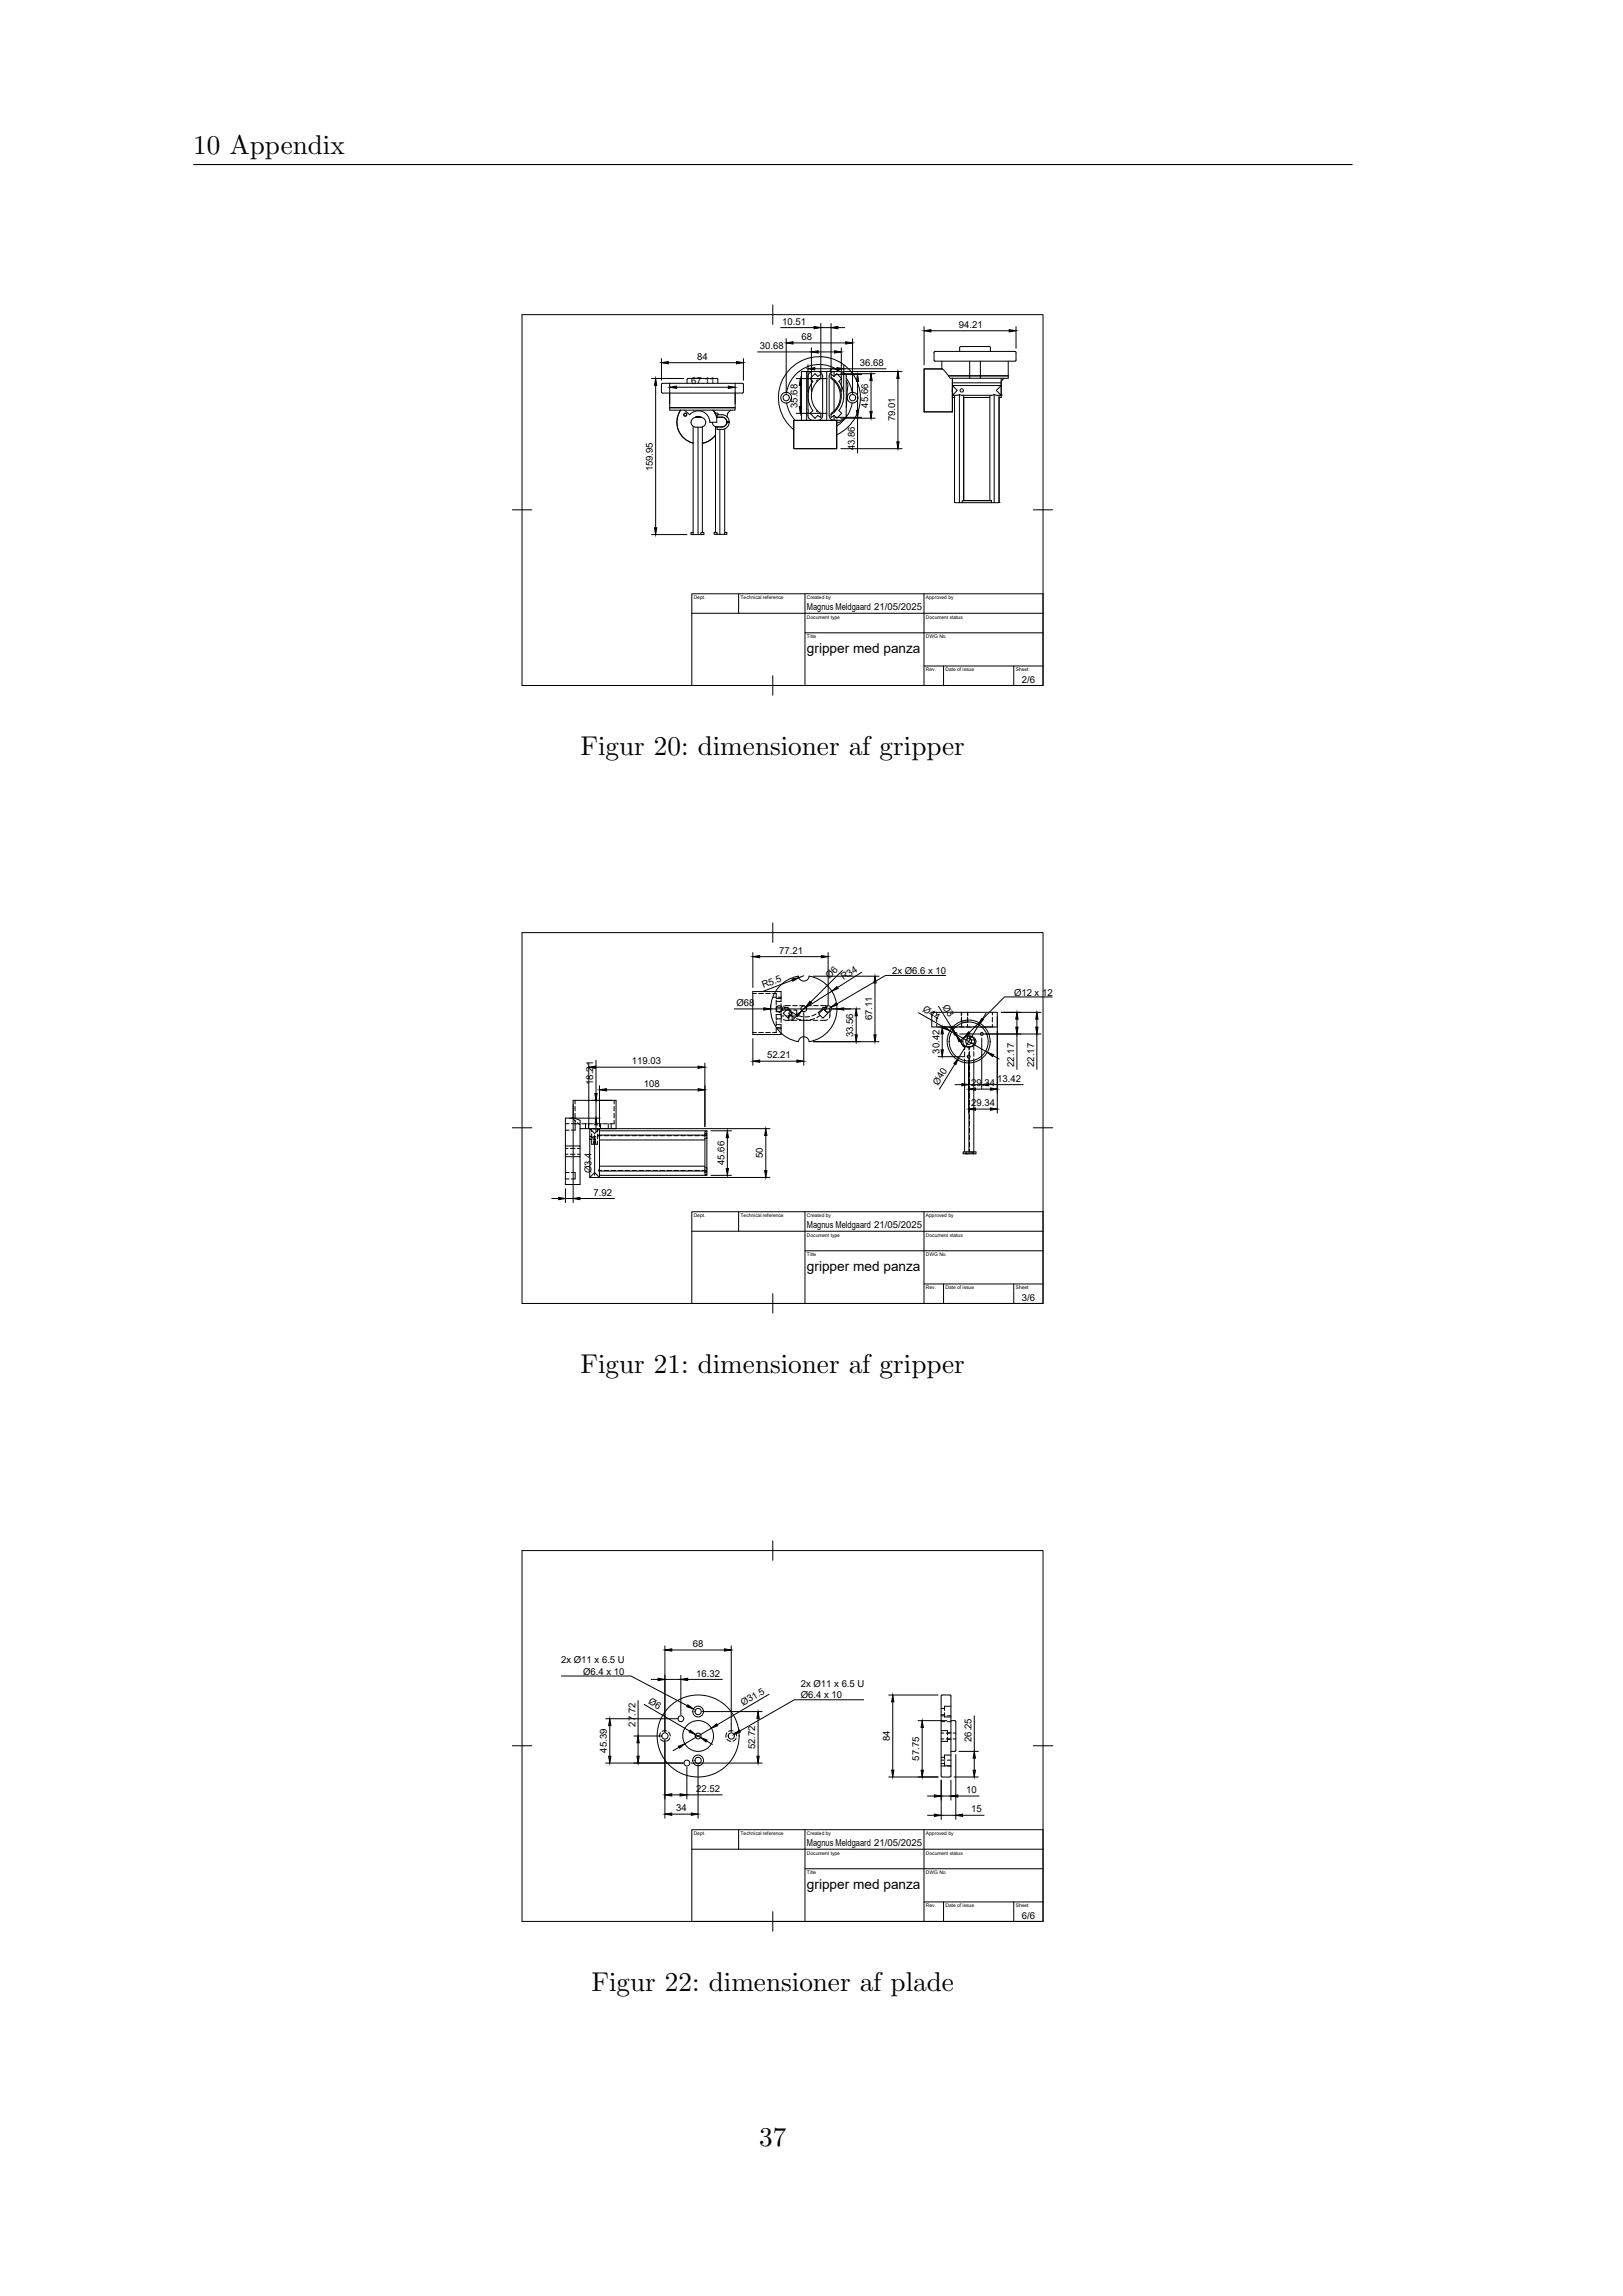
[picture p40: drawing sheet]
<svg xmlns="http://www.w3.org/2000/svg" width="210mm" height="297mm" viewBox="0 0 210 297" stroke-linecap="round" stroke-linejoin="round" font-family="sans-serif">
<defs><g id="words">
<g font-size="3.5">
<text x="25" y="19.9">10 Appendix</text>
<text x="75.1" y="97.7">Figur 20: dimensioner af gripper</text>
<text x="75.1" y="177.6">Figur 21: dimensioner af gripper</text>
<text x="76.5" y="257.5">Figur 22: dimensioner af plade</text>
<text x="98.2" y="277.5">37</text>
</g>
<g font-size="1.8">
<text x="104.4" y="84.5">gripper med panza</text>
<text x="104.4" y="164.4">gripper med panza</text>
<text x="104.4" y="244.4">gripper med panza</text>
</g>
<g font-size="1.2">
<text x="90.2" y="46.5">84</text>
<text x="98.3" y="45.2">30.68</text>
<text x="101.2" y="42">10.51</text>
<text x="103.7" y="44">68</text>
<text x="111.2" y="47.3">36.68</text>
<text x="124.1" y="42.4">94.21</text>
<text x="89.4" y="49.7">67.11</text>
<text x="103.2" y="52.8" transform="rotate(-90 103.2 52.8)">35.68</text>
<text x="112.3" y="52.7" transform="rotate(-90 112.3 52.7)">45.66</text>
<text x="110.6" y="58.3" transform="rotate(-90 110.6 58.3)">43.86</text>
<text x="115.8" y="54.5" transform="rotate(-90 115.8 54.5)">79.01</text>
<text x="84.5" y="61" transform="rotate(-90 84.5 61)">159.95</text>
<text x="104.4" y="79">Magnus Meldgaard 21/05/2025</text>
<text x="132.2" y="88.3">2/6</text>
<text x="100.8" y="123.4">77.21</text>
<text x="95.3" y="130.1">Ø68</text>
<text x="98.8" y="127.8" transform="rotate(-21 98.8 127.8)">R5.5</text>
<text x="107.3" y="126.6" transform="rotate(-45 107.3 126.6)">Ø6</text>
<text x="109.1" y="126.8" transform="rotate(-32 109.1 126.8)">R34</text>
<text x="112.8" y="132" transform="rotate(-90 112.8 132)">67.11</text>
<text x="115.4" y="126">2x Ø6.6 x 10</text>
<text x="119.3" y="130.8" transform="rotate(30 119.3 130.8)">Ø44</text>
<text x="121.9" y="130.2" transform="rotate(59 121.9 130.2)">Ø3</text>
<text x="131.2" y="128.8">Ø12 x 12</text>
<text x="81.8" y="137.7">119.03</text>
<text x="99.2" y="136.9">52.21</text>
<text x="110.4" y="134.2" transform="rotate(-90 110.4 134.2)">33.56</text>
<text x="121.5" y="136.3" transform="rotate(-90 121.5 136.3)">30.42</text>
<text x="76.7" y="140.4" transform="rotate(-90 76.7 140.4)">18.21</text>
<text x="83.3" y="140.6">108</text>
<text x="121.4" y="140.4" transform="rotate(-59 121.4 140.4)">Ø40</text>
<text x="125.7" y="143.1">29.34</text>
<text x="125.7" y="140.5">29.34</text>
<text x="129" y="139.9">13.42</text>
<text x="131.2" y="138" transform="rotate(-90 131.2 138)">22.17</text>
<text x="133.8" y="138" transform="rotate(-90 133.8 138)">22.17</text>
<text x="98.7" y="149.8" transform="rotate(-90 98.7 149.8)">50</text>
<text x="76.6" y="151.7" transform="rotate(-90 76.6 151.7)">Ø3.4</text>
<text x="76.8" y="154.7">7.92</text>
<text x="93.7" y="150.7" transform="rotate(-90 93.7 150.7)">45.66</text>
<text x="104.4" y="158.9">Magnus Meldgaard 21/05/2025</text>
<text x="132.2" y="168.3">3/6</text>
<text x="72.6" y="215.1">2x Ø11 x 6.5 U</text>
<text x="89.6" y="213.1">68</text>
<text x="75.5" y="216.6">Ø6.4 x 10</text>
<text x="83.8" y="220.3" transform="rotate(30 83.8 220.3)">Ø6</text>
<text x="90.1" y="216.9">16.32</text>
<text x="96.1" y="220.7" transform="rotate(-30 96.1 220.7)">Ø31.5</text>
<text x="103.6" y="219.7">Ø6.4 x 10</text>
<text x="103.6" y="218.2">2x Ø11 x 6.5 U</text>
<text x="78.5" y="226.7" transform="rotate(-90 78.5 226.7)">45.39</text>
<text x="82.2" y="223.4" transform="rotate(-90 82.2 223.4)">27.72</text>
<text x="97.7" y="226.3" transform="rotate(-90 97.7 226.3)">52.72</text>
<text x="115.1" y="225.2" transform="rotate(-90 115.1 225.2)">84</text>
<text x="119" y="227.8" transform="rotate(-90 119 227.8)">57.75</text>
<text x="125.7" y="225.3" transform="rotate(-90 125.7 225.3)">26.25</text>
<text x="90.1" y="231.8">22.52</text>
<text x="125" y="232">10</text>
<text x="87.5" y="234.3">34</text>
<text x="104.4" y="238.8">Magnus Meldgaard 21/05/2025</text>
<text x="125.7" y="234.4">15</text>
<text x="132.2" y="248.2">6/6</text>
</g>
<g font-size=".6">
<text x="89.8" y="77.5">Dept.</text>
<text x="95.8" y="77.5">Technical reference</text>
<text x="104.4" y="77.5">Created by</text>
<text x="119.8" y="77.5">Approved by</text>
<text x="104.4" y="80">Document type</text>
<text x="104.4" y="82.6">Title</text>
<text x="119.8" y="80">Document status</text>
<text x="119.8" y="82.6">DWG No.</text>
<text x="119.8" y="86.9">Rev.</text>
<text x="122.3" y="86.9">Date of issue</text>
<text x="131.4" y="86.9">Sheet</text>
<text x="89.8" y="157.5">Dept.</text>
<text x="95.8" y="157.5">Technical reference</text>
<text x="104.4" y="157.5">Created by</text>
<text x="104.4" y="160">Document type</text>
<text x="119.8" y="157.5">Approved by</text>
<text x="119.8" y="160">Document status</text>
<text x="104.4" y="162.5">Title</text>
<text x="119.8" y="162.5">DWG No.</text>
<text x="119.8" y="166.8">Rev.</text>
<text x="122.3" y="166.8">Date of issue</text>
<text x="131.4" y="166.8">Sheet</text>
<text x="89.8" y="237.4">Dept.</text>
<text x="95.8" y="237.4">Technical reference</text>
<text x="104.4" y="237.4">Created by</text>
<text x="104.4" y="239.9">Document type</text>
<text x="119.8" y="237.4">Approved by</text>
<text x="119.8" y="239.9">Document status</text>
<text x="104.4" y="242.4">Title</text>
<text x="119.8" y="242.4">DWG No.</text>
<text x="119.8" y="246.7">Rev.</text>
<text x="122.3" y="246.7">Date of issue</text>
<text x="131.4" y="246.7">Sheet</text>
</g>
</g></defs>
<path d="M25 21.3h150" fill="none" stroke="#000" stroke-width=".14"/>
<!-- layer: Visible -->
<g fill="none" stroke="#000" stroke-width=".13">
<path d="M85.6 49.6h10.5l.1 .1v1l-.1 .1h-10.4l-.1-.1zM86.7 50.8v2.3h8.4v-.4h-8.4h8.4v-1.9M88.1 53.1a2.78 2.78 0 0 0 1.6 4.2M88.6 53.1l.6 .5a1.48 1.48 0 0 1 1.7-.4 1.48 1.48 0 0 1 .9 1.4h.9l.1-.6M88.9 49.6v-.5l.1-.1h3.7l.2 .1v.5M89.6 54.2a1.22 1.22 0 0 1 1.7 .2 .63 .63 0 0 1-.6 .9h-.7a.63 .63 0 0 1-.5-.4 .63 .63 0 0 1 .1-.7zM89.7 55.1v14h.6v-13.8M90.8 54a.76 .76 0 0 0-.9 0M90.9 55.2v13.7M92.2 54.6a.63 .63 0 0 0 .6 .6M92.3 53.1l.4 .9M92.3 53.1l.3 .3 .3 .1 .1 .1"/>
<path d="M92.6 56.3a2.78 2.78 0 0 1-1.7 1M92.8 54h.6a.63 .63 0 0 1 .6 .6M92.8 55.2h.6M93.4 55.2h-.8v13.7M93.4 53.7h-.6v.3M93.4 53.6a.95 .95 0 0 1 1 1M93.8 55.5v13.6h-.7v-13.6M94 54.6h.1M94 54.6a.63 .63 0 0 1-.6 .6M94.1 54.6l.1-.1 .2 .1M94.1 54.6v.1l.2-.1M94.4 54.6a.95 .95 0 0 1-1 .9h-.6v-.3"/>
<path d="M94.6 53.1l-.4 .4-.1 .4M101.8 52.1a4.3 4.3 0 0 0 1.1 2.3M102.7 54.4h5.6v3.6h-5.6zM102.7 55.6a5.3 5.3 0 0 1-.3-8.1 5.3 5.3 0 0 1 8 1 5.3 5.3 0 0 1-2.1 7.7M104.4 48.1v6.3M104.5 53.7a.63 .63 0 0 0 .7 .7M105.2 48.1h-1.5v6.3M105.2 53.1l-.4 .4 .7 .6 .3-.4M105.2 48.1h.6M105.2 48.1a.63 .63 0 0 0-.7 .6v5M105.2 49.3a3.2 3.2 0 0 0 0 3.8M105.6 53.2l.2 .1"/>
<path d="M105.8 49.1l-.2 .2M105.8 48.1h2.1M105.8 48.1a.63 .63 0 0 1 .6 .6v5M106.2 48.4v.6l-.4 .3-.4 .5-.4 1.1v.6l.2 .7 .4 .7 .6 .6v.5l-.4-.3M106.2 48.4l-.4 .3-.3-.4-.7 .7 .4 .3M106.4 53.7a.63 .63 0 0 1-.6 .7M107 48.1v6.3M107.4 48.1l.1-.3 .2-.1 .4 .1 .5 .3M107.5 48.8a2.84 2.84 0 0 1 0 4.8M107.5 53.6v.4l.4-.3M107.5 48.8v.2l.6 .4 .3 .5 .2 .5 .1 .7v.6l-.2 .6-.4 .7-.6 .5v.1M107.9 48.7l-.4-.3v.4"/>
<path d="M107.9 48.7l.4-.4 .6 .7-.4 .3a3.2 3.2 0 0 1 0 3.8l.4 .4-.6 .6-.4-.4M107.9 48.7v-.6a1.5 1.5 0 0 1 1.5 .3l.1 .3v5a.85 .85 0 0 1-1 .7h-.6v-.7M107.9 49.3v3.9M107.9 48.1a.63 .63 0 0 0-.6 .6v5.1a.63 .63 0 0 0 .6 .6M107.9 54.4h.1M108.3 54.4h.1M108.7 48.1a4.3 4.3 0 0 0-6.9 2.6M109.1 54.3l-.4 .3-.4 .1M109.5 49.3l.2 .5-.2 2.9M109.5 48.9l.6 1.1 .2 .7M110.3 52.1a4.3 4.3 0 0 1-2 3M110.3 50.8a.69 .69 0 0 0-.7 .6 .69 .69 0 0 0 .7 .7"/>
<path d="M110.3 50.8a.69 .69 0 0 1 .7 .6 .69 .69 0 0 1-.7 .7M120.9 46.6v-1l.1-.1h10.3l.2 .1v1M120.9 46.6l.1 .1h10.3l.2-.1M121.9 46.7v1M121.9 47.7l.8 .9h2.8M121.9 47.7h-2.3v5.6h3.6M123.2 48.9v4.4M123.2 49.5h6.3v.3M123.2 50.7v-.4v.4M123.2 51.1v.3h.3M123.2 50.5v.1M123.2 50.5h.1"/>
<path d="M124.1 51v14h-.6v-13.9M124.1 51l.4 .1h3.8l.3-.1M124.1 51l-.3 .1h-.6l.7-.6-.7-.6h6.3l-.6 .6 .6 .6h-.5l-.4-.1M124.2 45.5v-.5l.1-.2h3.7l.2 .2v.5M124.7 51.4h3.4M124.7 51.1v13.7M125.5 46.7v1.9h1.4v-1.9M125.5 48.6h1.4v.3h-1.4zM125.5 48.6h-2.8l.2 .3h2.6M126.9 48.6h3.6M128.1 51.1v13.7M128.6 51v14h.7v-.2"/>
<path d="M129.3 51.1v13.9M129.5 51.1h.1M129.5 48.9v2.5h-.2M129.5 49.8h.1M129.5 49.8v1.3M129.6 49.2l-.1 .2M129.6 49.2l-.1 .1M129.9 48.9l-.3 .3M130.5 46.7v2.2h-3.6M89.7 68.9h-.3v.2h.3M90.3 69.1h.4M90.7 68.9h.4v.2h-.4z"/>
<path d="M92.4 68.9h.4v.2h-.4zM92.8 69.1h.3M93.8 68.9h.2v.2h-.2M124.1 65h.4M124.5 64.8h3.8v.2h-3.8zM124.7 64.7h3.4M128.3 65h.3M129.3 65h.1M100.3 128.3h-2.9v5.5h3.7v-.2M103.3 134.7a.69 .69 0 0 1 .7-.6 .69 .69 0 0 1 .7 .6M104.7 126.3a.69 .69 0 0 1-.7 .6 .69 .69 0 0 1-.7-.6 4.3 4.3 0 0 0-3.6 4.2 4.3 4.3 0 0 0 3.6 4.2M104.7 126.3a4.3 4.3 0 0 1 3.6 4.2 4.3 4.3 0 0 1-3.6 4.2"/>
<path d="M123.3 132.8h-2.7v-1.9h8.4v1.9h-1.6M124.8 137.5v11.5M125 134.1h.6M125 134.1h-.1M125.4 137.5v11.8h.6v-.3M125.4 135.4v.1M125.4 136.5v.4M125.6 134.1h.2M125.8 135.4h-.9M126 137.4v11.6M73.2 148.2h1.9v1.4h-1.9zM73.2 149.6v3.6h1.9v-3.6"/>
<path d="M73.2 148.2v-3.6h1.1l.8 .3v3.3M74.2 144.6v-2.3h5.5v3.7h-4.6M76.3 152.3l.6-.6 .7 .6zM76.7 146h.4M77.5 151.5h13.7M77.5 146.8h13.7M77.5 146.8l.1-.8-.7 .6-.6-.6v6.3M77.5 151.5l.1 .8M77.5 146.8v4.7M77.6 146.3h13.9v.1M77.6 150.9h13.6M77.6 147.5h13.6"/>
<path d="M91.2 146.4h.3v.3l-.2 .2-.1-.1zM91.2 146.7v4.9M91.3 151.5v-.1l.2 .2v.3h-.3zM91.5 146.7v4.9M91.5 151.1v.1M91.5 147.1v.1M91.5 151.9v.1h-13.9M124.6 149h.4v.3h-.4zM125 149.3h.4M126 149h.3v.3h-.3M121.8 219.3h1.1l.1 .1v10.3l-.1 .2h-1l-.1-.2zM123 222.6h.5l.2 .1"/>
<path d="M123.7 222.7v3.7l-.2 .2h-.5"/>
<circle cx="88.7" cy="53.6" r=".19"/>
<circle cx="101.7" cy="51.4" r=".4"/>
<circle cx="101.7" cy="51.4" r=".7"/>
<circle cx="110.3" cy="51.4" r=".4"/>
<circle cx="124.4" cy="50.5" r=".21"/>
<circle cx="100.8" cy="130.5" r=".41"/>
<circle cx="104" cy="130.5" r=".38"/>
<circle cx="107.2" cy="130.5" r=".41"/>
<circle cx="123.6" cy="133.7" r=".19"/>
<circle cx="125.3" cy="134.7" r=".38"/>
<circle cx="125.3" cy="136.7" r=".19"/>
<circle cx="125.3" cy="134.7" r=".76"/>
<circle cx="125.3" cy="134.7" r="2.53"/>
<circle cx="125.3" cy="134.7" r="2.78"/>
<circle cx="127" cy="133.7" r=".19"/>
<circle cx="86" cy="224.6" r=".4"/>
<circle cx="88.1" cy="222.3" r=".38"/>
<circle cx="88.9" cy="228.1" r=".38"/>
<circle cx="90.3" cy="224.6" r="5.3"/>
<circle cx="90.3" cy="224.6" r="1.99"/>
<circle cx="90.3" cy="224.6" r=".38"/>
<circle cx="90.3" cy="227.7" r=".4"/>
<circle cx="90.3" cy="221.4" r=".4"/>
<circle cx="90.3" cy="227.7" r=".69"/>
<circle cx="90.3" cy="221.4" r=".69"/>
<circle cx="94.6" cy="224.6" r=".4"/>
</g>
<!-- layer: BORDER -->
<g fill="none" stroke="#000" stroke-width=".13">
<path d="M100 39.4v2.6M67.5 40.7h67.5v48h-67.5zM66.3 65.9h2.5M133.7 65.9h2.5M100 87.4v2.5M100 119.4v2.5M67.5 120.6h67.5v48h-67.5zM66.3 145.9h2.5M133.7 145.9h2.5M100 167.3v2.6M100 199.3v2.5M67.5 200.6h67.5v47.9h-67.5z"/>
<path d="M66.3 225.8h2.5M133.7 225.8h2.5M100 247.3v2.5"/>
</g>
<!-- layer: TITLEBLOCK -->
<g fill="none" stroke="#000" stroke-width=".13">
<path d="M89.5 76.8h45.5v11.9h-45.5zM89.5 79.3h45.5M95.6 76.8v2.5M104.2 76.8v11.9M119.6 76.8v11.9M104.2 81.9h30.8M119.6 86.2h15.4M122.1 86.2v2.5M131.2 86.2v2.5M89.5 156.7h45.5v11.9h-45.5zM89.5 159.3h45.5M95.6 156.7v2.6"/>
<path d="M104.2 156.7v11.9M119.6 156.7v11.9M104.2 161.8h30.8M119.6 166.1h15.4M122.1 166.1v2.5M131.2 166.1v2.5M89.5 236.7h45.5v11.8h-45.5zM89.5 239.2h45.5M95.6 236.7v2.5M104.2 236.7v11.8M119.6 236.7v11.8M104.2 241.7h30.8"/>
<path d="M119.6 246h15.4M122.1 246v2.5M131.2 246v2.5"/>
</g>
<!-- layer: FD_Dimensions -->
<g fill="none" stroke="#000" stroke-width=".13">
<path d="M84.3 49h4.2M84.8 49.8v18.5M85.6 46.4v2.8M86.5 46.9h8.8M86.7 49.6v2.6M87.5 50.1h6.7M95.1 49.6v2.6M96.2 46.4v2.8M98 45.5h7M101 42.4h4.3M101.7 43.8v7.1M102.6 44.4h6.8"/>
<path d="M103 49h4M103 53.5h4M103.6 49.9v2.7M104.5 47.2v3.5M105 45v5.7M105.4 47.7h2.9M105.9 45.5h2.1M106.2 41.9v6.5M106.2 42.4h1.3M107.5 41.9v6.5M108.1 48.5h3.4M108.1 54h3.4"/>
<path d="M108.4 42.4h.9M108.8 58h7.9M108.8 48.3h4.4M108.8 54.1h4.4M108.9 45v5.7M109.1 48.1h7.6M109.2 47.2v3.5M109.2 47.7h5.4M110.3 43.8v7.1M111 49.3v3.8M111 54v4.6M112.7 49.2v4"/>
<path d="M116.2 48.9v8.3M119.6 42.3v4.9M120.5 42.8h10.1M131.5 42.3v2.8M84.3 69.1h4.6M76.2 137.5v8M77.1 138h13.2M77.1 137.1v4.4M91.2 137.5v8.2M95 130.5h3.8M97.4 123.2v4.5M97.4 134.4v3.4"/>
<path d="M98.3 123.7h8M98.3 137.3h4.8M99.7 130.5h11.6M99.7 130v.7M102.5 126.8l-3.8 1.5M103.1 131.4l-.6 .6M104 126.2l-.6 .3M104 131v6.8M104.3 130.2l-.6 .6M105.2 134.7h8.5M105.2 126.3h8.5M107.2 123.2v6.8"/>
<path d="M107.6 128.2l-3.6 2.3M109 125.5l-4.1 4.1M110.8 131.4v2.5M111.5 125.8l-3.1 1.9M113.2 127.2v6.7M118.9 131l3.3 1.9M121.4 132.8h7.1M121.4 136.7h3.4M121.4 130.2l1.7 2.6M121.9 133.7v2.1M122.9 133.3l4.8 2.8M123.5 133.6l.2 .3"/>
<path d="M123.6 137.6l-2 3.3M124.2 133.8h10.5M124.2 134.7l.5 .7M125.3 137.2v6.8M126.7 132.6l-2.7 4.3M127 134.3v6.5M127.6 131.1l-.5 .7M128.5 136.6l.8 .4M129 131.5v12.5M129.6 131h5.1M131.6 131.8v1.1M131.6 133.8v4.5"/>
<path d="M134.2 131.8v1.1M134.2 133.8v4.5M71.4 155h.9M73.2 153.8v1.8M73.2 155h1M73.7 144.6h3.9M74.2 142.9v12.7M75 155h4.5M76.6 142.3h2.6M76.8 152.3h22.8M76.8 146h22.8M76.9 147.9v4.1"/>
<path d="M77.1 142.3v2.3M77.1 145.5v.9M77.6 140.4v5.3M78.5 141h11.8M92 152h2.6M92 146.3h2.6M94.1 147.2v4M99.1 146.9v4.5M123.6 140.3h.9M125.3 140.3h1.7M126.2 143.5h2M126.2 140.9h2"/>
<path d="M127.9 140.3h4.5M82.6 220v4.6M84.3 217.2h.8M86 212.9v11.1M86 217.2h2.1M86.9 213.4h6.8M88.1 216.7v5.1M89 217.2h4.5M94.6 212.9v11.1M99.5 219.2l-6.7 3.9M115 219.3h6.4M78.4 228.1h9.9"/>
<path d="M78.4 222.3h9.2M78.9 223.2v4M82 224.6h3.5M82.6 225.4v1.8M83.3 220.5l5.9 3.4M86 225.1v10.1M86.9 234.7h2.5M86.9 232.2h1.1M87.8 226l-.7 .5M88.9 228.6v4.1M88.9 232.2h4.6M89.4 228.1h9.2"/>
<path d="M90 224.4l.6 .4M90.3 228.2v7M90.9 221.4h7.7M91.4 225.2l.8 .4M92 223.6l-3.4 2M98.1 222.3v4.9M115 229.9h6.4M115.5 220.1v8.9M118.8 222.6h3.7M119.3 223.5v5.5M120 234.8h.9M120 232.3h.9"/>
<path d="M121.8 230.3v5M121.8 234.8h1.9M121.8 232.3h1.2M123 230.3v2.6M123.4 229.9h3.2M123.7 227v8.3M123.9 232.3h2.8M124.1 226.6h2.5M124.6 234.8h2.7M126.1 222v4.6M126.1 227.4v1.6"/>
</g>
<g fill="#000" stroke="#000" stroke-width=".13">
<path d="M84.8 49l.2 .8h-.3zM85.6 46.9l.9-.1v.3zM86.7 50.1l.8-.2v.3zM94.2 49.9l.9 .2-.9 .1zM95.3 46.8l.9 .1-.9 .2zM101.7 44.4l.9-.2v.3zM103.6 49l.1 .9h-.3zM103.4 52.6h.3l-.1 .9zM105.3 42.2l.9 .2-.9 .1zM104.5 47.7l.9-.1v.2zM105 45.5l.9-.1v.3zM108 45.4l.9 .1-.9 .2z"/>
<path d="M108.3 47.6l.9 .1-.9 .1zM107.5 42.4l.9-.2v.3zM109.4 44.2l.9 .2-.9 .1zM111 48.5l.1 .8h-.3zM110.8 53.1h.3l-.1 .9zM112.7 48.3l.1 .9h-.2zM112.6 53.2h.2l-.1 .9zM116 57.2h.3l-.1 .8zM116.2 48.1l.1 .8h-.3zM119.6 42.8l.9-.2v.3zM130.6 42.6l.9 .2-.9 .1zM84.7 68.3h.3l-.2 .8z"/>
<path d="M76.2 138l.9-.1v.3zM90.3 137.9l.9 .1-.9 .2zM97.4 123.7l.9-.1v.3zM97.4 137.3l.9-.2v.3zM98.8 130.4l.9 .1-.9 .2zM102.5 126.6l.9-.1-.8 .4zM103 131.3l.7-.5-.5 .7zM103.1 137.1l.9 .2-.9 .1zM104.8 129.5l.2 .2-.7 .5zM106.3 123.6l.9 .1-.9 .2zM107.6 128.2l.7-.6 .2 .3zM108.3 130.5l.9-.1v.3z"/>
<path d="M110.6 133.9h.3l-.1 .8zM110.8 130.5l.1 .9h-.3zM113.1 133.9h.3l-.2 .8zM113.2 126.3l.2 .9h-.3zM121.9 132.8l.2 .9h-.3zM121.8 135.8h.3l-.2 .9zM122.2 132.8l.7 .5-.8-.3zM123 132.9l.2-.1 .3 .8zM124 136.9l-.3 .8-.3-.1zM123.7 133.9l.6 .7-.2 .1zM127 131.8l.2 .1-.5 .7zM127.7 136.1l.9 .3-.2 .3z"/>
<path d="M131.6 131l.1 .8h-.3zM131.4 132.9h.3l-.1 .9zM134.2 131l.1 .8h-.3zM134 132.9h.3l-.1 .9zM72.3 154.9l.9 .1-.9 .2zM74.2 155l.8-.1v.3zM76.9 147l.2 .9h-.3zM77.1 144.6l.2 .9h-.3zM77 141.5h.3l-.2 .8zM77.6 141l.9-.2v.3zM90.3 140.8l.9 .2-.9 .1zM94 151.2h.3l-.2 .8z"/>
<path d="M94.1 146.3l.2 .9h-.3zM98.9 151.4h.3l-.1 .9zM99.1 146l.1 .9h-.3zM124.5 140.2l.8 .1-.8 .2zM125.3 143.5l.9-.2v.3zM125.3 140.9l.9-.2v.3zM127 140.3l.9-.1v.3zM128.2 143.3l.8 .2-.8 .1zM128.2 140.7l.8 .2-.8 .1zM85.1 217.1l.9 .1-.9 .2zM86 213.4l.9-.1v.3zM88.1 217.2l.9-.1v.3z"/>
<path d="M93.7 213.3l.9 .1-.9 .2zM78.8 227.2h.2l-.1 .9zM78.9 222.3l.1 .9h-.2zM82.4 227.2h.3l-.1 .9zM82.6 224.6l.1 .8h-.3zM86 234.7l.9-.2v.3zM86 232.2l.9-.2v.3zM87.8 225.9l.8-.3-.7 .5zM88 232l.9 .2-.9 .1zM89.3 223.8l.7 .6-.8-.4zM89.4 234.5l.9 .2-.9 .1zM90.6 224.8l.9 .3-.2 .2z"/>
<path d="M92 223.6l.7-.6 .2 .2zM97.9 227.2h.3l-.1 .9zM98.1 221.4l.1 .9h-.3zM115.4 229h.3l-.2 .9zM115.5 219.3l.2 .8h-.3zM119.2 229h.3l-.2 .9zM119.3 222.6l.2 .9h-.3zM120.9 234.7l.9 .1-.9 .2zM120.9 232.2l.9 .1-.9 .2zM123 232.3l.9-.1v.3zM123.7 234.8l.9-.1v.3zM125.9 229h.3l-.1 .9z"/>
<path d="M126.1 226.6l.1 .8h-.3z"/>
</g>
<!-- layer: Hidden -->
<g fill="none" stroke="#000" stroke-width=".13">
<path d="M97.4 133.6h.5M97.4 128.5h.5M98.2 133.6h.6M98.2 128.5h.6M99.1 133.6h.6M99.1 128.5h.6M100 128.5h.4v.6M100 129h.4M100.3 128.3h.8v.7M100.4 133v.6h-.4M100.4 132.1v.6M100.4 131.2v.6"/>
<path d="M100.4 130.3v.6M100.4 129.4v.6M100.4 130.2l.1 .1h.6M100.4 132.5h.7v.6M100.4 129.2h.7M100.4 131.2h.7M100.4 130.9h.7M100.4 132.9h.7M100.6 133.1h.5M100.7 129h.4M101.1 133.1v.5M101.1 131.8h-.5l-.2 .1"/>
<path d="M101.1 131.4l.1 .3M101.1 129v.5h-.7M101.1 129.8v.6M101.1 130.7v.6M101.1 131.6v.6M101.1 130.7h.4M101.1 131.4h.3M101.2 130.4l-.1 .3M101.4 131.9l.7 .1M101.7 130.7l-.4 .4 .7 .6 .3-.3M101.7 130.7l.2-.2 .1 .1 .5 .6-.2 .2M101.7 131.4h.4v.6"/>
<path d="M101.8 130.7h.6M102.1 132h.4M102.1 131.4h.2zM102.1 131v.1l.2 .1M102.3 130.9l.1 .1v.1M102.3 130.7l-.3-.4h-.6l.3 .4M102.3 130.1l-.9 .1M102.3 131.4l.5 .2M102.5 130.9l.5 .3M102.5 132h.6M102.6 130.1h.6M102.7 130.7h.4v.7h-.6v.6"/>
<path d="M103 131.8l.6 .1M103.3 131.4l.5 .1M103.4 132h.6M103.5 130.1h.6M103.9 132h.6M104.3 132h.6M104.4 130.1h.6M104.7 131.5h-.6M105.2 132h.6M105.3 130.1h.6M105.4 131.8l-.6 .1M105.6 131.2l-.6 .2"/>
<path d="M106.1 131.4l-.4 .2M106.2 130.1l.9 .1M106.7 130.7l.4 .4-.3 .3-.3 .3-.4-.3M106.7 130.7l-.2-.2v.1l-.6 .6 .2 .2M106.7 130.7l.3-.4h-.5l-.7 .7M107.1 131.9l-1 .1M107.3 130.4l.1 .3-.1 1M121.2 130.9v.4M121.2 131.6v.6M121.2 132.5v.3M123.3 132.8h.5M124.1 132.8h.6"/>
<path d="M124.4 131.7v.5h.8v-.5M124.4 130.9v.5M124.4 130.9v.4M124.4 131.6v.6M124.4 132.5v.3M124.8 135.3v.5M124.8 136.1v.6M124.8 137v.5M124.9 134.1a.63 .63 0 0 0-.5 .6 .63 .63 0 0 0 .5 .7M125 132.8h.6M125.2 134.1v.3M125.2 130.9v.4"/>
<path d="M125.2 131.6v.6M125.2 132.5v.3M125.2 130.9v.5M125.4 135.5v.3M125.4 136.1v.4M125.4 136.9v.6M125.4 135.4v.3M125.4 136v.6M125.4 137.8v.6M125.4 138.7v.6M125.4 139.6v.6M125.5 134.1v.3"/>
<path d="M125.6 134.9h.6M125.6 134.5h.6M125.8 134.1a.63 .63 0 0 1 .5 .6 .63 .63 0 0 1-.5 .7M125.9 132.8h.6M126 135.3v.4M126 136v.6M126 136.9v.5M126.8 132.8h.6M128.4 130.9v.4M128.4 131.6v.6M128.4 132.5v.3M73.2 145.4h.4"/>
<path d="M73.2 146.2h.4M73.2 151.7h.4M73.2 152.5h.4M73.2 148.6h.3M73.2 149.3h.3M73.8 148.6h.6M73.8 149.3h.6M73.9 145.4h.5v.8h-.5M73.9 151.7h.5v.8h-.5M74.2 144.6v.1M74.2 144.6v.1l.3 .3M74.4 144.9v.5h.6"/>
<path d="M74.4 142.3v.5M74.4 143.1v.6M74.4 144v.6M74.7 145.2l.4 .3M74.7 148.6h.4M74.7 149.3h.4M75.3 145.4h.6M75.8 145.4v.6M76.1 145.4l.1 .1v.5M76.1 145.4v.6M76.2 145.4h.6M76.3 147.4h.3v.6h.7v-.4"/>
<path d="M76.6 146v.4M76.6 146.7v.3h-.3M76.6 147.2v-.2v.2M76.7 146h.5M77.1 145.4h.6M77.1 147.1l-.2-.1-.2 .2 .1 .2h.3M77.3 146v.4M77.3 146.7v.6M77.5 146.9h.4M77.5 151.4h.4M77.6 146.5a.63 .63 0 0 0 0 .8M77.6 151a.63 .63 0 0 0 0 .8"/>
<path d="M77.8 145.4l-.1 .1v.5M78 145.4h.6M78.2 146.9h.6M78.2 151.4h.6M78.7 145.4v.6M79.1 146.9h.6M79.1 151.4h.6M79.1 145.4v.6M79.5 144.9v.5h-.6M79.5 142.3v.5M79.5 143.1v.6M79.5 144v.6"/>
<path d="M80 146.9h.6M80 151.4h.6M80.9 146.9h.6M80.9 151.4h.6M81.8 146.9h.6M81.8 151.4h.6M82.7 146.9h.6M82.7 151.4h.6M83.6 146.9h.6M83.6 151.4h.6M84.5 146.9h.6M84.5 151.4h.6"/>
<path d="M85.4 146.9h.6M85.4 151.4h.6M86.3 146.9h.6M86.3 151.4h.6M87.2 146.9h.6M87.2 151.4h.6M88.1 146.9h.6M88.1 151.4h.6M89 146.9h.6M89 151.4h.6M89.9 146.9h.6M89.9 151.4h.6"/>
<path d="M90.8 146.9h.7M90.8 151.4h.7M91.2 151.7h.3M91.2 147.3h.3M91.2 151h.3M91.2 146.6h.3M125 149h.6M125.1 149.3h.1M125.4 140.5v.6M125.4 141.4v.6M125.4 142.3v.6M125.4 143.2v.6"/>
<path d="M125.4 144.1v.6M125.4 145v.6M125.4 145.9v.6M125.4 146.8v.6M125.4 147.7v.6M125.4 148.6v.4M125.6 149h.4M125.6 149v.3M126 149l-.2 .1 .2 .2M85.5 224.2l-.1 .5M85.5 225l.5 .3M86.2 223.9l-.5 .1"/>
<path d="M86.5 224l.2 .6M86.7 224.8l-.4 .4M94.1 224.2l-.2 .5M94.1 225l.5 .3M94.8 223.9l-.5 .1M95.1 224l.2 .6M95.3 224.8l-.5 .4M121.8 223.9h.8v.5M121.8 224.2h.3M121.8 221.8h.4M121.8 221h.4M121.8 228.1h.4"/>
<path d="M121.8 227.3h.4M121.8 222.7h.5M121.8 221.9h.5M121.8 228.4h.5M121.8 227.7h.5M121.8 224.9h.3M122.2 221.6v.5h.8M122.2 227.9v.5h.8M122.4 224.9h.6M122.6 222.7h.4M122.6 221.9h.4M122.6 228.4h.4"/>
<path d="M122.6 227.7h.4M122.6 224.7v.6h-.8M122.6 225h.4M123 220.7h-.8v.6M123 227h-.8v.6M123 224.2h-.6M123.3 224.2h.4M123.3 224.9h.4"/>
</g>
<!-- layer: Hidden Narrow -->
<path d="M102.1 131.1l.2 .1M102.2 130.9l.2 .1M125.1 134.1v.3M125.5 134.1v.3M76.3 147h.3M76.3 147.4h.3" fill="none" stroke="#000" stroke-width=".13"/>
<!-- layer: Hole Notes -->
<path d="M107.5 130.3l.7-.6 .1 .3zM125.3 133.5l.2 .2-.7 .5zM89 220.5l.7 .6-.8-.3zM95 224.4l.7-.6 .1 .2z" fill="#000" stroke="#000" stroke-width=".13"/>
<path d="M122.4 126.2h-7.8l-6.3 3.7M136.1 129h-6.1l-4.6 4.6M72.6 216.8h9l7.3 3.9M111.8 219.9h-9l-7.1 4" fill="none" stroke="#000" stroke-width=".13"/>
<use href="#words"/>
</svg>
